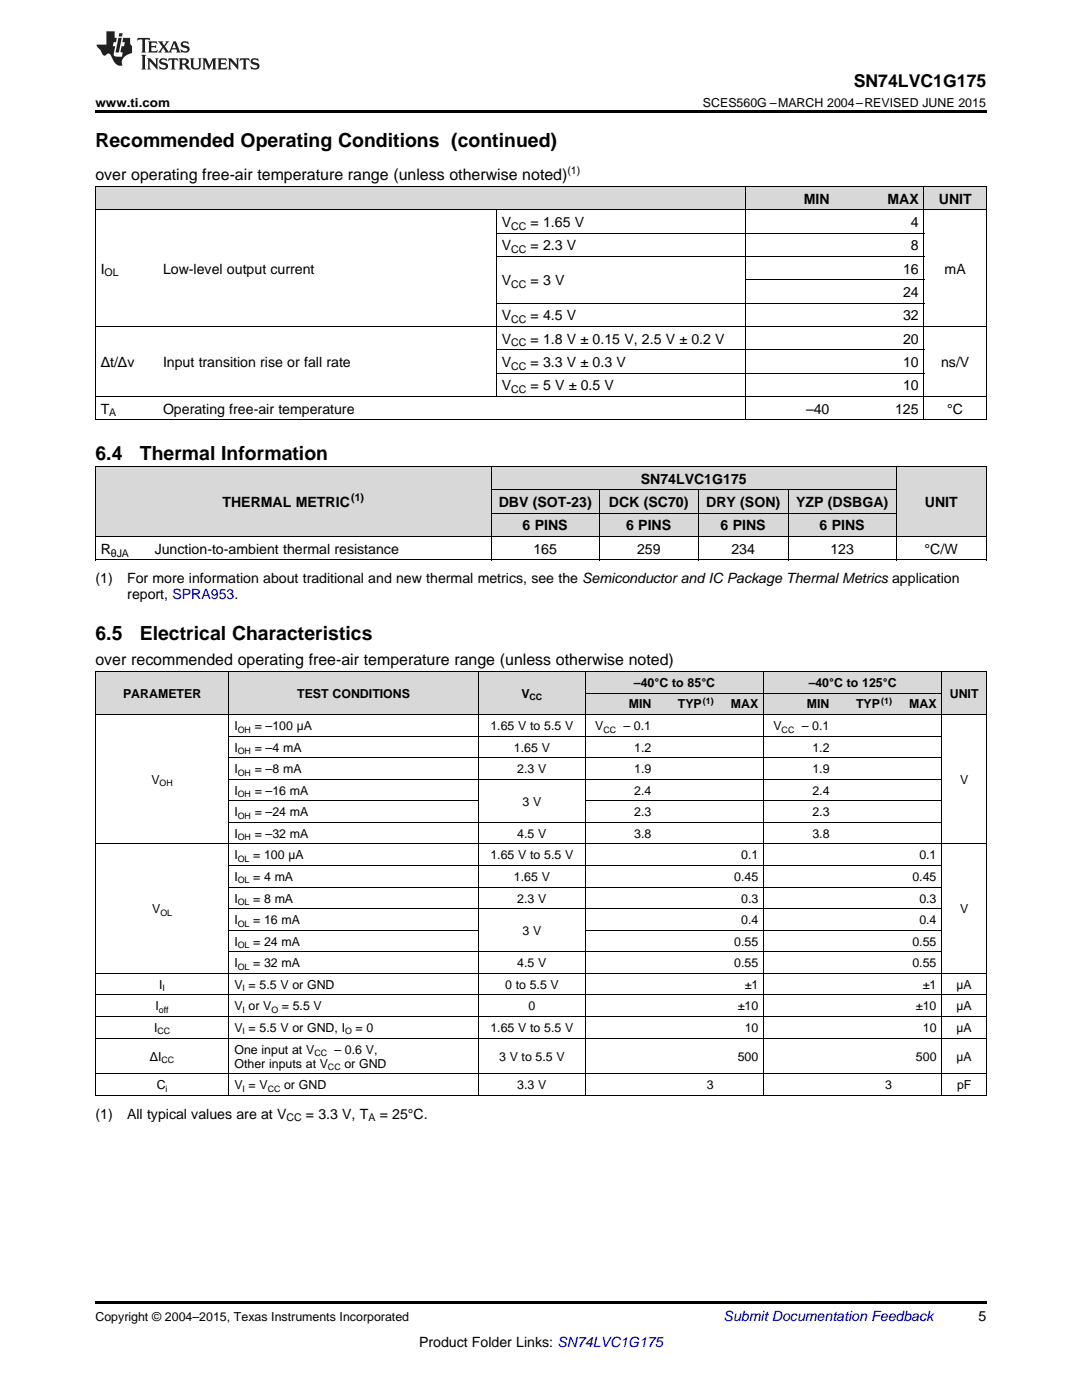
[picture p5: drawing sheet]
<svg xmlns="http://www.w3.org/2000/svg" width="216mm" height="279mm" viewBox="0 0 216 279" stroke-linecap="round" stroke-linejoin="round" font-family="sans-serif">
<defs><g id="words">
<g font-size="3.9">
<text x="19" y="29.3">Recommended Operating Conditions (continued)</text>
<text x="19" y="91.9">6.4</text>
<text x="27.9" y="91.9">Thermal Information</text>
<text x="19" y="127.6">6.5</text>
<text x="27.9" y="127.6">Electrical Characteristics</text>
</g>
<text font-size="3.5" x="170.4" y="17.3">SN74LVC1G175</text>
<g font-size="3.2">
<text x="19" y="36">over operating free-air temperature range (unless otherwise noted)</text>
<text x="19" y="132.8">over recommended operating free-air temperature range (unless otherwise noted)</text>
</g>
<g font-size="2.8">
<text x="160.4" y="40.6">MIN</text>
<text x="177.1" y="40.6">MAX</text>
<text x="187.3" y="40.6">UNIT</text>
<text x="100.1" y="45.3">V</text>
<text x="105.9" y="45.3">= 1.65 V</text>
<text x="181.8" y="45.3">4</text>
<text x="100.1" y="50">V</text>
<text x="105.9" y="50">= 2.3 V</text>
<text x="181.8" y="50">8</text>
<text x="20.1" y="54.6">I</text>
<text x="32.5" y="54.6">Low-level output current</text>
<text x="100.1" y="56.9">V</text>
<text x="105.9" y="56.9">= 3 V</text>
<text x="180.2" y="54.6">16</text>
<text x="180.2" y="59.3">24</text>
<text x="188.5" y="54.6">mA</text>
<text x="100.1" y="63.9">V</text>
<text x="105.9" y="63.9">= 4.5 V</text>
<text x="180.2" y="63.9">32</text>
<text x="100.1" y="68.6">V</text>
<text x="105.9" y="68.6">= 1.8 V ± 0.15 V, 2.5 V ± 0.2 V</text>
<text x="180.2" y="68.6">20</text>
<text x="20.1" y="73.2">Δt/Δv</text>
<text x="32.5" y="73.2">Input transition rise or fall rate</text>
<text x="100.1" y="73.2">V</text>
<text x="100.1" y="77.9">V</text>
<text x="105.9" y="73.2">= 3.3 V ± 0.3 V</text>
<text x="105.9" y="77.9">= 5 V ± 0.5 V</text>
<text x="180.2" y="73.2">10</text>
<text x="180.2" y="77.9">10</text>
<text x="187.8" y="73.2">ns/V</text>
<text x="20.1" y="82.5">T</text>
<text x="32.5" y="82.5">Operating free-air temperature</text>
<text x="160.8" y="82.5">–40</text>
<text x="178.6" y="82.5">125</text>
<text x="189" y="82.5">°C</text>
<text x="44.4" y="101.2">THERMAL METRIC</text>
<text x="99.5" y="101.2">DBV (SOT-23)</text>
<text x="121.5" y="101.2">DCK (SC70)</text>
<text x="127.8" y="96.6">SN74LVC1G175</text>
<text x="140.9" y="101.2">DRY (SON)</text>
<text x="158.9" y="101.2">YZP (DSBGA)</text>
<text x="184.5" y="101.2">UNIT</text>
<text x="104.3" y="105.9">6 PINS</text>
<text x="125" y="105.9">6 PINS</text>
<text x="143.8" y="105.9">6 PINS</text>
<text x="163.5" y="105.9">6 PINS</text>
<text x="20.1" y="110.5">R</text>
<text x="30.9" y="110.5">Junction-to-ambient thermal resistance</text>
<text x="106.4" y="110.5">165</text>
<text x="127.1" y="110.5">259</text>
<text x="145.9" y="110.5">234</text>
<text x="165.7" y="110.5">123</text>
<text x="184.5" y="110.5">°C/W</text>
<text x="19" y="116.4">(1)</text>
<text x="25.4" y="116.4">For more information about traditional and new thermal metrics, see the Semiconductor and IC Package Thermal Metrics application</text>
<text x="25.4" y="119.6">report, SPRA953.</text>
<text x="19" y="223.2">(1)</text>
<text x="25.4" y="223.2">All typical values are at V</text>
<text x="61" y="223.2">= 3.3 V, T</text>
<text x="75.8" y="223.2">= 25°C.</text>
<text x="195.3" y="263.6">5</text>
<text x="83.6" y="268.9">Product Folder Links: SN74LVC1G175</text>
</g>
<text font-size="2.8" fill="#0000c8" x="144.4" y="263.6">Submit Documentation Feedback</text>
<g font-size="2.5">
<text x="19" y="21.4">www.ti.com</text>
<text x="140.3" y="21.4">SCES560G –MARCH 2004–REVISED JUNE 2015</text>
<text x="126.5" y="137.1">–40°</text>
<text x="131.6" y="137.1">C to 85°C</text>
<text x="161.4" y="137.1">–40°C to 125°C</text>
<text x="24.6" y="139.2">PARAMETER</text>
<text x="59.3" y="139.2">TEST CONDITIONS</text>
<text x="104" y="139.2">V</text>
<text x="125.4" y="141.4">MIN</text>
<text x="135.3" y="141.4">TYP</text>
<text x="145.8" y="141.4">MAX</text>
<text x="161" y="141.4">MIN</text>
<text x="170.8" y="141.4">TYP</text>
<text x="181.4" y="141.4">MAX</text>
<text x="189.5" y="139.2">UNIT</text>
<text x="46.8" y="145.7">I</text>
<text x="50.8" y="145.7">= –100 µA</text>
<text x="97.9" y="145.7">1.65 V to 5.5 V</text>
<text x="118.8" y="145.7">V</text>
<text x="124.4" y="145.7">– 0.1</text>
<text x="154.3" y="145.7">V</text>
<text x="160" y="145.7">– 0.1</text>
<text x="46.8" y="150">I</text>
<text x="46.8" y="154.3">I</text>
<text x="50.8" y="150">= –4 mA</text>
<text x="50.8" y="154.3">= –8 mA</text>
<text x="102.6" y="150">1.65 V</text>
<text x="103.2" y="154.3">2.3 V</text>
<text x="126.5" y="150">1.2</text>
<text x="126.5" y="154.3">1.9</text>
<text x="162.1" y="150">1.2</text>
<text x="162.1" y="154.3">1.9</text>
<text x="30.2" y="156.5">V</text>
<text x="46.8" y="158.6">I</text>
<text x="50.8" y="158.6">= –16 mA</text>
<text x="104.3" y="160.8">3 V</text>
<text x="126.5" y="158.6">2.4</text>
<text x="162.1" y="158.6">2.4</text>
<text x="191.6" y="156.5">V</text>
<text x="46.8" y="162.9">I</text>
<text x="46.8" y="167.2">I</text>
<text x="50.8" y="162.9">= –24 mA</text>
<text x="50.8" y="167.2">= –32 mA</text>
<text x="103.2" y="167.2">4.5 V</text>
<text x="126.5" y="162.9">2.3</text>
<text x="126.5" y="167.2">3.8</text>
<text x="162.1" y="162.9">2.3</text>
<text x="162.1" y="167.2">3.8</text>
<text x="46.8" y="171.5">I</text>
<text x="50.5" y="171.5">= 100 µA</text>
<text x="97.9" y="171.5">1.65 V to 5.5 V</text>
<text x="147.9" y="171.5">0.1</text>
<text x="183.4" y="171.5">0.1</text>
<text x="46.8" y="175.8">I</text>
<text x="50.5" y="175.8">= 4 mA</text>
<text x="102.6" y="175.8">1.65 V</text>
<text x="146.5" y="175.8">0.45</text>
<text x="182.1" y="175.8">0.45</text>
<text x="30.4" y="182.3">V</text>
<text x="46.8" y="180.1">I</text>
<text x="46.8" y="184.4">I</text>
<text x="50.5" y="180.1">= 8 mA</text>
<text x="50.5" y="184.4">= 16 mA</text>
<text x="103.2" y="180.1">2.3 V</text>
<text x="147.9" y="180.1">0.3</text>
<text x="147.9" y="184.4">0.4</text>
<text x="183.4" y="180.1">0.3</text>
<text x="183.4" y="184.4">0.4</text>
<text x="191.6" y="182.3">V</text>
<text x="46.8" y="188.7">I</text>
<text x="50.5" y="188.7">= 24 mA</text>
<text x="104.3" y="186.6">3 V</text>
<text x="146.5" y="188.7">0.55</text>
<text x="182.1" y="188.7">0.55</text>
<text x="31.8" y="197.3">I</text>
<text x="46.8" y="193">I</text>
<text x="46.8" y="197.3">V = 5.5 V or GND</text>
<text x="50.5" y="193">= 32 mA</text>
<text x="100.8" y="197.3">0 to 5.5 V</text>
<text x="103.2" y="193">4.5 V</text>
<text x="146.5" y="193">0.55</text>
<text x="148.6" y="197.3">±1</text>
<text x="182.1" y="193">0.55</text>
<text x="184.1" y="197.3">±1</text>
<text x="190.9" y="197.3">µA</text>
<text x="31" y="201.6">I</text>
<text x="46.8" y="201.6">V or V</text>
<text x="56.2" y="201.6">= 5.5 V</text>
<text x="105.4" y="201.6">0</text>
<text x="147.2" y="201.6">±10</text>
<text x="182.8" y="201.6">±10</text>
<text x="190.9" y="201.6">µA</text>
<text x="30.8" y="206">I</text>
<text x="46.8" y="206">V = 5.5 V or GND, I</text>
<text x="70.9" y="206">= 0</text>
<text x="97.9" y="206">1.65 V to 5.5 V</text>
<text x="148.6" y="206">10</text>
<text x="184.1" y="206">10</text>
<text x="190.9" y="206">µA</text>
<text x="29.9" y="211.7">ΔI</text>
<text x="46.8" y="210.3">One input at V</text>
<text x="46.8" y="213.1">Other inputs at V</text>
<text x="66.7" y="210.3">– 0.6 V,</text>
<text x="68.7" y="213.1">or GND</text>
<text x="99.6" y="211.7">3 V to 5.5 V</text>
<text x="147.2" y="211.7">500</text>
<text x="182.8" y="211.7">500</text>
<text x="190.9" y="211.7">µA</text>
<text x="31.3" y="217.4">C</text>
<text x="46.8" y="217.4">V = V</text>
<text x="56.7" y="217.4">or GND</text>
<text x="103.2" y="217.4">3.3 V</text>
<text x="141" y="217.4">3</text>
<text x="176.6" y="217.4">3</text>
<text x="191" y="217.4">pF</text>
<text x="19" y="263.6">Copyright © 2004–2015, Texas Instruments Incorporated</text>
</g>
<g font-size="2.1">
<text x="113.2" y="34.7">(1)</text>
<text x="102" y="45.9">CC</text>
<text x="102" y="50.5">CC</text>
<text x="20.9" y="55.2">OL</text>
<text x="102" y="57.5">CC</text>
<text x="102" y="64.5">CC</text>
<text x="102" y="69.1">CC</text>
<text x="102" y="73.8">CC</text>
<text x="21.8" y="83.1">A</text>
<text x="102" y="78.5">CC</text>
<text x="70.1" y="100.1">(1)</text>
<text x="22.1" y="111.1">θJA</text>
<text x="57.1" y="223.8">CC</text>
<text x="73.5" y="223.8">A</text>
</g>
<g font-size="1.8">
<text x="105.7" y="139.7">CC</text>
<text x="140.3" y="140.4">(1)</text>
<text x="175.8" y="140.4">(1)</text>
<text x="47.4" y="146.2">OH</text>
<text x="120.4" y="146.2">CC</text>
<text x="156" y="146.2">CC</text>
<text x="47.4" y="150.5">OH</text>
<text x="47.4" y="154.8">OH</text>
<text x="31.9" y="157">OH</text>
<text x="47.4" y="159.1">OH</text>
<text x="47.4" y="163.4">OH</text>
<text x="47.4" y="167.7">OH</text>
<text x="47.4" y="172">OL</text>
<text x="47.4" y="176.3">OL</text>
<text x="32" y="182.8">OL</text>
<text x="47.4" y="180.6">OL</text>
<text x="47.4" y="184.9">OL</text>
<text x="47.4" y="189.2">OL</text>
<text x="32.5" y="197.8">I</text>
<text x="47.4" y="193.5">OL</text>
<text x="48.4" y="197.8">I</text>
<text x="31.7" y="202.1">off</text>
<text x="48.4" y="202.1">I</text>
<text x="54.2" y="202.1">O</text>
<text x="31.4" y="206.4">CC</text>
<text x="48.4" y="206.4">I</text>
<text x="68.9" y="206.4">O</text>
<text x="32.2" y="212.2">CC</text>
<text x="62.7" y="210.7">CC</text>
<text x="65.4" y="213.6">CC</text>
<text x="33.1" y="217.9">i</text>
<text x="48.4" y="217.9">I</text>
<text x="53.4" y="217.9">CC</text>
</g>
</g></defs>
<g fill="#d8d8d8">
<path d="M19 134.1h26.7v8.6h-26.7z"/>
<path d="M45.7 134.1h14.2v8.6h-14.2z"/>
<path d="M59.9 134.1h35.6v8.6h-35.6z"/>
<path d="M95.5 134.1h21.3v8.6h-21.3z"/>
<path d="M116.8 138.4h14.3v4.3h-14.3z"/>
<path d="M131.1 138.4h12.4v4.3h-12.4z"/>
<path d="M143.5 138.4h8.9v4.3h-8.9z"/>
<path d="M152.4 138.4h14.2v4.3h-14.2z"/>
<path d="M166.6 138.4h12.5v4.3h-12.5z"/>
<path d="M179.1 138.4h8.9v4.3h-8.9z"/>
<path d="M188 134.1h8.8v8.6h-8.8z"/>
<path d="M116.8 134.1h14.3v4.3h-14.3z"/>
<path d="M131.1 134.1h12.4v4.3h-12.4z"/>
<path d="M143.5 134.1h8.9v4.3h-8.9z"/>
<path d="M152.4 134.1h14.2v4.3h-14.2z"/>
<path d="M166.6 134.1h12.5v4.3h-12.5z"/>
<path d="M179.1 134.1h8.9v4.3h-8.9z"/>
<path d="M19 93.2h10.8v13.9h-10.8z"/>
<path d="M29.8 93.2h68.2v13.9h-68.2z"/>
<path d="M98 102.5h21.6v4.6h-21.6z"/>
<path d="M119.6 102.5h19.7v4.6h-19.7z"/>
<path d="M139.3 102.5h18v4.6h-18z"/>
<path d="M157.3 102.5h21.6v4.6h-21.6z"/>
<path d="M178.9 93.2h17.9v13.9h-17.9z"/>
<path d="M98 97.8h21.6v4.7h-21.6z"/>
<path d="M119.6 97.8h19.7v4.7h-19.7z"/>
<path d="M139.3 97.8h18v4.7h-18z"/>
<path d="M157.3 97.8h21.6v4.7h-21.6z"/>
<path d="M98 93.2h21.6v4.6h-21.6z"/>
<path d="M119.6 93.2h19.7v4.6h-19.7z"/>
<path d="M139.3 93.2h18v4.6h-18z"/>
<path d="M157.3 93.2h21.6v4.6h-21.6z"/>
<path d="M19 37.3h12.5v4.6h-12.5z"/>
<path d="M31.5 37.3h67.6v4.6h-67.6z"/>
<path d="M99.1 37.3h49.7v4.6h-49.7z"/>
<path d="M148.8 37.3h17.8v4.6h-17.8z"/>
<path d="M166.6 37.3h17.8v4.6h-17.8z"/>
<path d="M184.4 37.3h12.4v4.6h-12.4z"/>
</g>
<g fill="#000">
<path d="M19 22h177.8v.5h-177.8zM19 83.8h.2zM99 83.8h.1zM148.7 83.8h.1zM184.3 83.8h.1zM196.7 83.8h.1zM19 111.8h.2zM97.9 111.8h.1zM119.5 111.8h.1zM139.2 111.8h.1zM157.2 111.8h.1zM178.8 111.8h.1z"/>
<path d="M196.7 111.8h.1zM19 218.6l.2 .1zM59.8 218.6l.1 .1zM95.4 218.6l.1 .1zM116.7 218.6l.1 .1zM152.3 218.6l.1 .1zM187.9 218.6l.1 .1zM196.7 218.6l.1 .1zM19 259.7h177.8v.5h-177.8z"/>
</g>
<g fill="none" stroke="#000" stroke-width=".2">
<path d="M19 37.2h177.8v46.6M19.1 37.2v46.6M148.8 37.2v46.6M184.3 37.2v46.6M19 41.9h177.8M99 41.9v37.3M99.1 51.2h85.3M99.1 46.5h85.3M148.8 55.8h35.6M19 79.1h177.8M19 65.1h177.8M99.1 74.5h85.3"/>
<path d="M99.1 69.8h85.3M99.1 60.5h85.3M19 93.1h177.8M19 83.8h177.8M19.1 93.1v18.7M98 93.1v18.7M98 97.8h80.8M119.5 97.8v14M139.3 97.8v14M157.3 97.8v14M178.8 93.1v18.7M196.8 93.1v18.7"/>
<path d="M19 111.7h177.8M19 107.1h177.8M98 102.4h80.8M19 134h177.8M19.1 134v84.7M45.7 134v84.7M95.4 134v84.7M116.8 134v84.7M116.8 138.3h71.2M152.3 134v84.7M187.9 134v84.7M196.8 134v84.7"/>
<path d="M19 142.6h177.8M45.7 159.8h49.8M45.7 155.5h142.3M45.7 151.2h142.3M45.7 146.9h142.3M116.8 159.8h71.2M19 168.4h177.8M45.7 177h142.3M45.7 172.7h142.3M45.7 164.1h142.3M19 198.6h177.8M19 194.3h177.8"/>
<path d="M45.7 190h142.3M45.7 185.6h49.8M45.7 181.3h142.3M116.8 185.6h71.2M19 218.6h177.8M19 214.3h177.8M19 207.2h177.8M19 202.9h177.8"/>
</g>
<g fill="#231f20">
<path d="M27.5 7.6l-.1 .5 .4-.2h.6v.1v2.1l-.2 .4h1l-.3-.4v-2.1l.1-.1h.5l.5 .2-.2-.5zM29.5 8.3l.2 .3v1.5l-.2 .4h1.8l.2-.6a1.04 1.04 0 0 1-1.3 .2v-.7h.6l.3 .2v-.6l-.3 .2h-.6v-.6l.8-.1 .4 .3-.2-.5zM31.5 8.3l.9 1.1-.9 1.1h.8l-.2-.2 .5-.7 .4 .7-.2 .2h1.5l-.1-.2 .1-.4h.9l.1 .4-.2 .2h1l-.3-.3-.7-1.9h-.5l-.9 2-.8-1 .9-1h-.8l.1 .3-.3 .5-.4-.6 .2-.2zM34.7 8.6l.4 1h-.7zM36.3 8.4a.63 .63 0 0 0-.2 .7 .63 .63 0 0 0 .6 .4l.6 .2 .1 .2a.75 .75 0 0 1-.7 .4 .75 .75 0 0 1-.6-.5l.1 .7 .1-.1a1.11 1.11 0 0 0 1.5-.6 1.13 1.13 0 0 0-1.2-.8l-.1-.4a1.04 1.04 0 0 1 1.2 .2l-.2-.5-.1 .1-.5-.2zM28.2 10.9l.2 .4v2.2l-.2 .4h1l-.3-.4v-2.2l.3-.4zM29.3 11.6l.3 .4v1.5l-.3 .4h.8l-.2-.4v-1.3l1.5 1.7v-1.9l.2-.4h-.7l.2 .4v.9l-1.1-1.3zM32 11.8a.62 .62 0 0 0-.2 .7 .62 .62 0 0 0 .6 .4l.6 .1 .1 .3a.76 .76 0 0 1-.7 .3 .76 .76 0 0 1-.6-.4l.1 .7 .1-.1a1.11 1.11 0 0 0 1.5-.6 1.13 1.13 0 0 0-1.2-.8l-.1-.4a1.04 1.04 0 0 1 1.2 .2l-.2-.6-.1 .1-.5-.1zM33.7 11.6l-.2 .6a.61 .61 0 0 1 .8-.3v1.6l-.2 .4h.9l-.2-.4v-1.6a.63 .63 0 0 1 .8 .3l-.2-.6zM35.6 11.6l.3 .4v1.5l-.3 .4h1l-.2-.2v-.8l.5 .2a.76 .76 0 0 0 1.2 .7l-1-1a.58 .58 0 0 0 .6-.5 .58 .58 0 0 0-.5-.6zM36.4 11.9h.1a.45 .45 0 0 1 .5 .1 .45 .45 0 0 1 .1 .5l-.7 .2zM37.9 11.6l.2 .2a2.17 2.17 0 0 0 .3 1.9 .99 .99 0 0 0 1.6-.6v-1.1l.2-.4h-.7l.2 .2a1.92 1.92 0 0 1-.2 1.8 .6 .6 0 0 1-.9-.5v-1.1l.2-.4zM40.4 11.6l.2 .4v1.5l-.2 .4h.7l-.2-.4v-1.4l.8 1.8 .8-1.8v1.4l-.2 .4h.9l-.2-.4v-1.5l.2-.4h-.8l-.6 1.5-.6-1.5zM43.4 11.6l.2 .4v1.5l-.2 .4h1.8l.2-.6a1.04 1.04 0 0 1-1.3 .1v-.6h.5l.4 .2v-.6l-.4 .2h-.5v-.7h.8l.3 .3-.1-.6zM45.5 11.6l.2 .4v1.5l-.2 .4h.7l-.2-.4v-1.3l1.5 1.7v-1.9l.2-.4h-.7l.2 .4v.9l-1.1-1.3zM47.9 11.6l-.1 .6a.61 .61 0 0 1 .8-.3v1.6l-.3 .4h1l-.3-.4 .1-1.6a.63 .63 0 0 1 .7 .3l-.1-.6zM50.2 11.8a.62 .62 0 0 0-.2 .7 .62 .62 0 0 0 .6 .4l.6 .1 .2 .3a.76 .76 0 0 1-.8 .3 .76 .76 0 0 1-.6-.4l.1 .7 .2-.1a1.11 1.11 0 0 0 1.5-.6 1.13 1.13 0 0 0-1.3-.8l-.1-.4a1.04 1.04 0 0 1 1.2 .2l-.1-.6-.2 .1-.5-.1z"/>
<path d="M21.2 6.3v2.6h-1.9l.1 .4 .7 .9a.91 .91 0 0 0 1 .8 .56 .56 0 0 1 .5-.3 .56 .56 0 0 1 .5 .3l.4 .8a1.53 1.53 0 0 0 1.9 1.2 1.54 1.54 0 0 1 1-2.1l.9-.3v-1.4a1.52 1.52 0 0 1-.3-1.6h-1.4l-.2 .8h.5l-.2 .8h-.4l-.2 1v.2l.4 .1-.2 .8a1.93 1.93 0 0 1-1.6-.3l.3-1.8h-.5l.2-.8h.4l.2-.8h-.4v-1.3zM23.6 7.6l-.6 2.9h.7l.6-2.9zM23.8 6.6l-.1 .7h.6l.2-.7z"/>
</g>
<use href="#words"/>
</svg>
